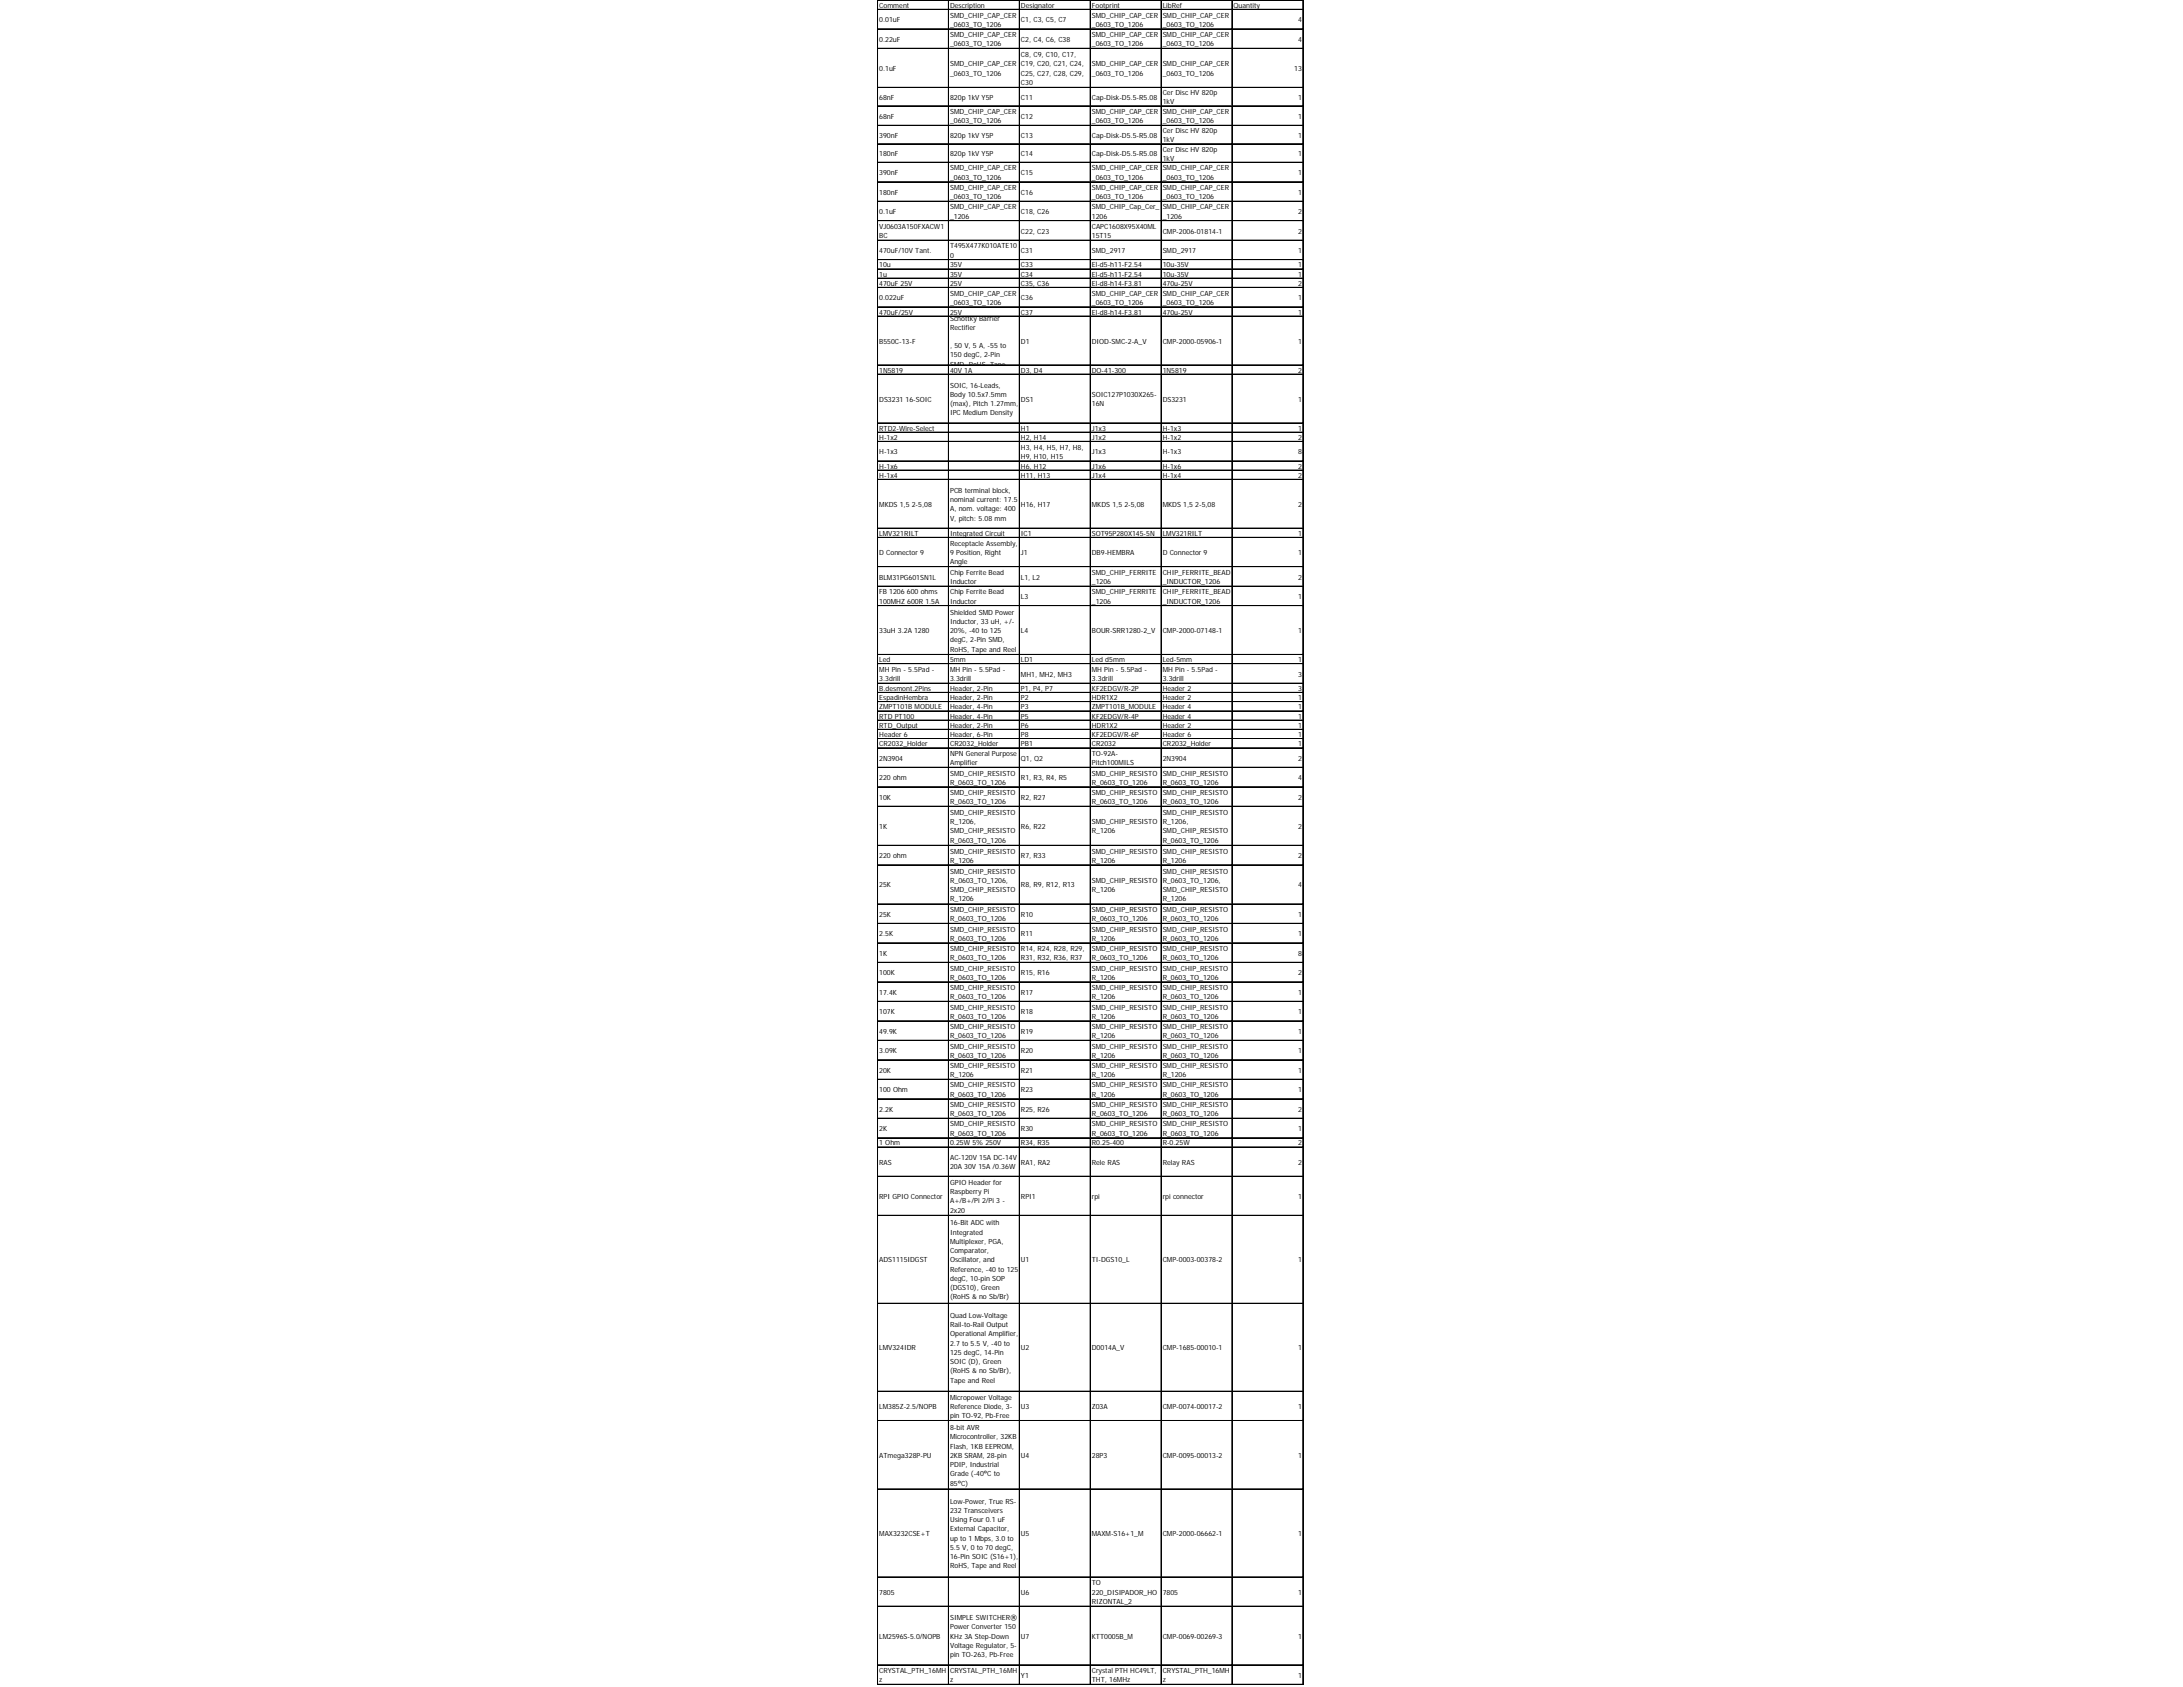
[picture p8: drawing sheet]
<svg xmlns="http://www.w3.org/2000/svg" width="279mm" height="216mm" viewBox="0 0 279 216" stroke-linecap="round" stroke-linejoin="round" font-family="sans-serif">
<defs><g id="words">
<g font-size=".9">
<text x="112.5" y="1">Comment</text>
<text x="112.5" y="2.8">0.01uF</text>
<text x="112.5" y="5.3">0.22uF</text>
<text x="121.6" y="1">Description</text>
<text x="121.6" y="2.2">SMD_CHIP_CAP_CER</text>
<text x="121.6" y="3.4">_0603_TO_1206</text>
<text x="121.6" y="4.7">SMD_CHIP_CAP_CER</text>
<text x="121.6" y="5.9">_0603_TO_1206</text>
<text x="130.7" y="1">Designator</text>
<text x="130.7" y="2.8">C1, C3, C5, C7</text>
<text x="130.7" y="5.3">C2, C4, C6, C38</text>
<text x="139.7" y="1">Footprint</text>
<text x="139.7" y="2.2">SMD_CHIP_CAP_CER</text>
<text x="139.7" y="3.4">_0603_TO_1206</text>
<text x="139.7" y="4.7">SMD_CHIP_CAP_CER</text>
<text x="139.7" y="5.9">_0603_TO_1206</text>
<text x="148.8" y="1">LibRef</text>
<text x="148.8" y="2.2">SMD_CHIP_CAP_CER</text>
<text x="148.8" y="3.4">_0603_TO_1206</text>
<text x="148.8" y="4.7">SMD_CHIP_CAP_CER</text>
<text x="148.8" y="5.9">_0603_TO_1206</text>
<text x="157.9" y="1">Quantity</text>
<text x="166.1" y="2.8">4</text>
<text x="166.1" y="5.3">4</text>
<text x="112.5" y="9.1">0.1uF</text>
<text x="121.6" y="8.5">SMD_CHIP_CAP_CER</text>
<text x="121.6" y="9.7">_0603_TO_1206</text>
<text x="130.7" y="7.3">C8, C9, C10, C17,</text>
<text x="130.7" y="8.5">C19, C20, C21, C24,</text>
<text x="130.7" y="9.7">C25, C27, C28, C29,</text>
<text x="130.7" y="10.8">C30</text>
<text x="139.7" y="8.5">SMD_CHIP_CAP_CER</text>
<text x="139.7" y="9.7">_0603_TO_1206</text>
<text x="148.8" y="8.5">SMD_CHIP_CAP_CER</text>
<text x="148.8" y="9.7">_0603_TO_1206</text>
<text x="165.6" y="9.1">13</text>
<text x="112.5" y="12.8">68nF</text>
<text x="112.5" y="15.2">68nF</text>
<text x="112.5" y="17.6">390nF</text>
<text x="121.6" y="12.8">820p 1kV Y5P</text>
<text x="121.6" y="14.6">SMD_CHIP_CAP_CER</text>
<text x="121.6" y="15.8">_0603_TO_1206</text>
<text x="121.6" y="17.6">820p 1kV Y5P</text>
<text x="130.7" y="12.8">C11</text>
<text x="130.7" y="15.2">C12</text>
<text x="130.7" y="17.6">C13</text>
<text x="139.7" y="12.8">Cap-Disk-D5.5-R5.08</text>
<text x="139.7" y="14.6">SMD_CHIP_CAP_CER</text>
<text x="139.7" y="15.8">_0603_TO_1206</text>
<text x="139.7" y="17.6">Cap-Disk-D5.5-R5.08</text>
<text x="148.8" y="12.2">Cer Disc HV 820p</text>
<text x="148.8" y="13.4">1kV</text>
<text x="148.8" y="14.6">SMD_CHIP_CAP_CER</text>
<text x="148.8" y="15.8">_0603_TO_1206</text>
<text x="148.8" y="17">Cer Disc HV 820p</text>
<text x="166.1" y="12.8">1</text>
<text x="166.1" y="15.2">1</text>
<text x="166.1" y="17.6">1</text>
<text x="112.5" y="20">180nF</text>
<text x="112.5" y="22.4">390nF</text>
<text x="121.6" y="20">820p 1kV Y5P</text>
<text x="121.6" y="21.8">SMD_CHIP_CAP_CER</text>
<text x="121.6" y="23">_0603_TO_1206</text>
<text x="130.7" y="20">C14</text>
<text x="130.7" y="22.4">C15</text>
<text x="139.7" y="20">Cap-Disk-D5.5-R5.08</text>
<text x="139.7" y="21.8">SMD_CHIP_CAP_CER</text>
<text x="139.7" y="23">_0603_TO_1206</text>
<text x="148.8" y="18.2">1kV</text>
<text x="148.8" y="19.4">Cer Disc HV 820p</text>
<text x="148.8" y="20.6">1kV</text>
<text x="148.8" y="21.8">SMD_CHIP_CAP_CER</text>
<text x="148.8" y="23">_0603_TO_1206</text>
<text x="166.1" y="20">1</text>
<text x="166.1" y="22.4">1</text>
<text x="112.5" y="24.9">180nF</text>
<text x="112.5" y="27.4">0.1uF</text>
<text x="112.5" y="29.3">VJ0603A150FXACW1</text>
<text x="121.6" y="24.3">SMD_CHIP_CAP_CER</text>
<text x="121.6" y="25.5">_0603_TO_1206</text>
<text x="121.6" y="26.8">SMD_CHIP_CAP_CER</text>
<text x="121.6" y="28">_1206</text>
<text x="130.7" y="24.9">C16</text>
<text x="130.7" y="27.4">C18, C26</text>
<text x="130.7" y="29.9">C22, C23</text>
<text x="139.7" y="24.3">SMD_CHIP_CAP_CER</text>
<text x="139.7" y="25.5">_0603_TO_1206</text>
<text x="139.7" y="26.8">SMD_CHIP_Cap_Cer_</text>
<text x="139.7" y="28">1206</text>
<text x="139.7" y="29.3">CAPC1608X95X40ML</text>
<text x="148.8" y="24.3">SMD_CHIP_CAP_CER</text>
<text x="148.8" y="25.5">_0603_TO_1206</text>
<text x="148.8" y="26.8">SMD_CHIP_CAP_CER</text>
<text x="148.8" y="28">_1206</text>
<text x="148.8" y="29.9">CMP-2006-01814-1</text>
<text x="166.1" y="24.9">1</text>
<text x="166.1" y="27.4">2</text>
<text x="166.1" y="29.9">2</text>
<text x="112.5" y="30.5">BC</text>
<text x="112.5" y="32.4">470uF/10V Tant.</text>
<text x="112.5" y="34.2">10u</text>
<text x="112.5" y="35.4">1u</text>
<text x="121.6" y="31.8">T495X477K010ATE10</text>
<text x="121.6" y="33">0</text>
<text x="121.6" y="34.2">35V</text>
<text x="121.6" y="35.4">35V</text>
<text x="130.7" y="32.4">C31</text>
<text x="130.7" y="34.2">C33</text>
<text x="130.7" y="35.4">C34</text>
<text x="139.7" y="30.5">15T15</text>
<text x="139.7" y="32.4">SMD_2917</text>
<text x="139.7" y="34.2">El-d5-h11-F2.54</text>
<text x="139.7" y="35.4">El-d5-h11-F2.54</text>
<text x="148.8" y="32.4">SMD_2917</text>
<text x="148.8" y="34.2">10u-35V</text>
<text x="148.8" y="35.4">10u-35V</text>
<text x="166.1" y="32.4">1</text>
<text x="166.1" y="34.2">1</text>
<text x="166.1" y="35.4">1</text>
<text x="112.5" y="36.6">470uF 25V</text>
<text x="112.5" y="38.4">0.022uF</text>
<text x="112.5" y="40.3">470uF/25V</text>
<text x="121.6" y="36.6">25V</text>
<text x="121.6" y="37.8">SMD_CHIP_CAP_CER</text>
<text x="121.6" y="39">_0603_TO_1206</text>
<text x="121.6" y="40.3">25V</text>
<text x="121.6" y="41">Schottky Barrier</text>
<text x="130.7" y="36.6">C35, C36</text>
<text x="130.7" y="38.4">C36</text>
<text x="130.7" y="40.3">C37</text>
<text x="139.7" y="36.6">El-d8-h14-F3.81</text>
<text x="139.7" y="37.8">SMD_CHIP_CAP_CER</text>
<text x="139.7" y="39">_0603_TO_1206</text>
<text x="139.7" y="40.3">El-d8-h14-F3.81</text>
<text x="148.8" y="36.6">470u-25V</text>
<text x="148.8" y="37.8">SMD_CHIP_CAP_CER</text>
<text x="148.8" y="39">_0603_TO_1206</text>
<text x="148.8" y="40.3">470u-25V</text>
<text x="166.1" y="36.6">2</text>
<text x="166.1" y="38.4">1</text>
<text x="166.1" y="40.3">1</text>
<text x="112.5" y="44">B550C-13-F</text>
<text x="112.5" y="47.7">1N5819</text>
<text x="121.6" y="42.2">Rectifier</text>
<text x="121.6" y="44.6">, 50 V, 5 A, -55 to</text>
<text x="121.6" y="45.8">150 degC, 2-Pin</text>
<text x="121.6" y="46.9">SMD, RoHS, Tape</text>
<text x="121.6" y="47.7">40V 1A</text>
<text x="130.7" y="44">D1</text>
<text x="130.7" y="47.7">D3, D4</text>
<text x="139.7" y="44">DIOD-SMC-2-A_V</text>
<text x="139.7" y="47.7">DO-41-300</text>
<text x="148.8" y="44">CMP-2000-05906-1</text>
<text x="148.8" y="47.7">1N5819</text>
<text x="166.1" y="44">1</text>
<text x="166.1" y="47.7">2</text>
<text x="112.5" y="51.4">DS3231 16-SOIC</text>
<text x="121.6" y="49.6">SOIC, 16-Leads,</text>
<text x="121.6" y="50.8">Body 10.5x7.5mm</text>
<text x="121.6" y="52">(max), Pitch 1.27mm,</text>
<text x="121.6" y="53.2">IPC Medium Density</text>
<text x="130.7" y="51.4">DS1</text>
<text x="139.7" y="50.8">SOIC127P1030X265-</text>
<text x="139.7" y="52">16N</text>
<text x="148.8" y="51.4">DS3231</text>
<text x="166.1" y="51.4">1</text>
<text x="112.5" y="55.1">RTD2-Wire-Select</text>
<text x="112.5" y="56.3">H-1x2</text>
<text x="112.5" y="58.1">H-1x3</text>
<text x="112.5" y="60">H-1x6</text>
<text x="130.7" y="55.1">H1</text>
<text x="130.7" y="56.3">H2, H14</text>
<text x="130.7" y="57.5">H3, H4, H5, H7, H8,</text>
<text x="130.7" y="58.7">H9, H10, H15</text>
<text x="130.7" y="60">H6, H12</text>
<text x="139.7" y="55.1">J1x3</text>
<text x="139.7" y="56.3">J1x2</text>
<text x="139.7" y="58.1">J1x3</text>
<text x="139.7" y="60">J1x6</text>
<text x="148.8" y="55.1">H-1x3</text>
<text x="148.8" y="56.3">H-1x2</text>
<text x="148.8" y="58.1">H-1x3</text>
<text x="148.8" y="60">H-1x6</text>
<text x="166.1" y="55.1">1</text>
<text x="166.1" y="56.3">2</text>
<text x="166.1" y="58.1">8</text>
<text x="166.1" y="60">2</text>
<text x="112.5" y="61.2">H-1x4</text>
<text x="112.5" y="64.9">MKDS 1,5 2-5,08</text>
<text x="121.6" y="63.1">PCB terminal block,</text>
<text x="121.6" y="64.3">nominal current: 17.5</text>
<text x="121.6" y="65.5">A, nom. voltage: 400</text>
<text x="130.7" y="61.2">H11, H13</text>
<text x="130.7" y="64.9">H16, H17</text>
<text x="139.7" y="61.2">J1x4</text>
<text x="139.7" y="64.9">MKDS 1,5 2-5,08</text>
<text x="148.8" y="61.2">H-1x4</text>
<text x="148.8" y="64.9">MKDS 1,5 2-5,08</text>
<text x="166.1" y="61.2">2</text>
<text x="166.1" y="64.9">2</text>
<text x="112.5" y="68.6">LMV321RILT</text>
<text x="112.5" y="71">D Connector 9</text>
<text x="121.6" y="66.6">V, pitch: 5.08 mm</text>
<text x="121.6" y="68.6">Integrated Circuit</text>
<text x="121.6" y="69.9">Receptacle Assembly,</text>
<text x="121.6" y="71">9 Position, Right</text>
<text x="130.7" y="68.6">IC1</text>
<text x="130.7" y="71">J1</text>
<text x="139.7" y="68.6">SOT95P280X145-5N</text>
<text x="139.7" y="71">DB9-HEMBRA</text>
<text x="148.8" y="68.6">LMV321RILT</text>
<text x="148.8" y="71">D Connector 9</text>
<text x="166.1" y="68.6">1</text>
<text x="166.1" y="71">1</text>
<text x="112.5" y="74.2">BLM31PG601SN1L</text>
<text x="112.5" y="76.1">FB 1206 600 ohms</text>
<text x="112.5" y="77.3">100MHZ 600R 1.5A</text>
<text x="121.6" y="72.2">Angle</text>
<text x="121.6" y="73.6">Chip Ferrite Bead</text>
<text x="121.6" y="74.8">Inductor</text>
<text x="121.6" y="76.1">Chip Ferrite Bead</text>
<text x="121.6" y="77.3">Inductor</text>
<text x="130.7" y="74.2">L1, L2</text>
<text x="130.7" y="76.7">L3</text>
<text x="139.7" y="73.6">SMD_CHIP_FERRITE</text>
<text x="139.7" y="74.8">_1206</text>
<text x="139.7" y="76.1">SMD_CHIP_FERRITE</text>
<text x="139.7" y="77.3">_1206</text>
<text x="148.8" y="73.6">CHIP_FERRITE_BEAD</text>
<text x="148.8" y="74.8">_INDUCTOR_1206</text>
<text x="148.8" y="76.1">CHIP_FERRITE_BEAD</text>
<text x="148.8" y="77.3">_INDUCTOR_1206</text>
<text x="166.1" y="74.2">2</text>
<text x="166.1" y="76.7">1</text>
<text x="112.5" y="81">33uH 3.2A 1280</text>
<text x="121.6" y="78.7">Shielded SMD Power</text>
<text x="121.6" y="79.8">Inductor, 33 uH, +/-</text>
<text x="121.6" y="81">20%, -40 to 125</text>
<text x="121.6" y="82.2">degC, 2-Pin SMD,</text>
<text x="121.6" y="83.4">RoHS, Tape and Reel</text>
<text x="130.7" y="81">L4</text>
<text x="139.7" y="81">BOUR-SRR1280-2_V</text>
<text x="148.8" y="81">CMP-2000-07148-1</text>
<text x="166.1" y="81">1</text>
<text x="112.5" y="84.7">Led</text>
<text x="112.5" y="86">MH Pin - 5.5Pad -</text>
<text x="112.5" y="87.2">3.3drill</text>
<text x="112.5" y="88.4">B.desmont.2Pins</text>
<text x="112.5" y="89.6">EspadinHembra</text>
<text x="121.6" y="84.7">5mm</text>
<text x="121.6" y="86">MH Pin - 5.5Pad -</text>
<text x="121.6" y="87.2">3.3drill</text>
<text x="121.6" y="88.4">Header, 2-Pin</text>
<text x="121.6" y="89.6">Header, 2-Pin</text>
<text x="130.7" y="84.7">LD1</text>
<text x="130.7" y="86.6">MH1, MH2, MH3</text>
<text x="130.7" y="88.4">P1, P4, P7</text>
<text x="130.7" y="89.6">P2</text>
<text x="139.7" y="84.7">Led d5mm</text>
<text x="139.7" y="86">MH Pin - 5.5Pad -</text>
<text x="139.7" y="87.2">3.3drill</text>
<text x="139.7" y="88.4">KF2EDGV/R-2P</text>
<text x="139.7" y="89.6">HDR1X2</text>
<text x="148.8" y="84.7">Led-5mm</text>
<text x="148.8" y="86">MH Pin - 5.5Pad -</text>
<text x="148.8" y="87.2">3.3drill</text>
<text x="148.8" y="88.4">Header 2</text>
<text x="148.8" y="89.6">Header 2</text>
<text x="166.1" y="84.7">1</text>
<text x="166.1" y="86.6">3</text>
<text x="166.1" y="88.4">3</text>
<text x="166.1" y="89.6">1</text>
<text x="112.5" y="90.8">ZMPT101B MODULE</text>
<text x="112.5" y="92">RTD PT100</text>
<text x="112.5" y="93.1">RTD_Output</text>
<text x="112.5" y="94.3">Header 6</text>
<text x="112.5" y="95.5">CR2032_Holder</text>
<text x="121.6" y="90.8">Header, 4-Pin</text>
<text x="121.6" y="92">Header, 4-Pin</text>
<text x="121.6" y="93.1">Header, 2-Pin</text>
<text x="121.6" y="94.3">Header, 6-Pin</text>
<text x="121.6" y="95.5">CR2032_Holder</text>
<text x="130.7" y="90.8">P3</text>
<text x="130.7" y="92">P5</text>
<text x="130.7" y="93.1">P6</text>
<text x="130.7" y="94.3">P8</text>
<text x="130.7" y="95.5">PB1</text>
<text x="139.7" y="90.8">ZMPT101B_MODULE</text>
<text x="139.7" y="92">KF2EDGV/R-4P</text>
<text x="139.7" y="93.1">HDR1X2</text>
<text x="139.7" y="94.3">KF2EDGV/R-6P</text>
<text x="139.7" y="95.5">CR2032</text>
<text x="148.8" y="90.8">Header 4</text>
<text x="148.8" y="92">Header 4</text>
<text x="148.8" y="93.1">Header 2</text>
<text x="148.8" y="94.3">Header 6</text>
<text x="148.8" y="95.5">CR2032_Holder</text>
<text x="166.1" y="90.8">1</text>
<text x="166.1" y="92">1</text>
<text x="166.1" y="93.1">1</text>
<text x="166.1" y="94.3">1</text>
<text x="166.1" y="95.5">1</text>
<text x="112.5" y="97.3">2N3904</text>
<text x="112.5" y="99.8">220 ohm</text>
<text x="121.6" y="96.8">NPN General Purpose</text>
<text x="121.6" y="97.9">Amplifier</text>
<text x="121.6" y="99.3">SMD_CHIP_RESISTO</text>
<text x="121.6" y="100.4">R_0603_TO_1206</text>
<text x="121.6" y="101.7">SMD_CHIP_RESISTO</text>
<text x="130.7" y="97.3">Q1, Q2</text>
<text x="130.7" y="99.8">R1, R3, R4, R5</text>
<text x="139.7" y="96.8">TO-92A-</text>
<text x="139.7" y="97.9">Pitch100MILS</text>
<text x="139.7" y="99.3">SMD_CHIP_RESISTO</text>
<text x="139.7" y="100.4">R_0603_TO_1206</text>
<text x="139.7" y="101.7">SMD_CHIP_RESISTO</text>
<text x="148.8" y="97.3">2N3904</text>
<text x="148.8" y="99.3">SMD_CHIP_RESISTO</text>
<text x="148.8" y="100.4">R_0603_TO_1206</text>
<text x="148.8" y="101.7">SMD_CHIP_RESISTO</text>
<text x="166.1" y="97.3">2</text>
<text x="166.1" y="99.8">4</text>
<text x="112.5" y="102.3">10K</text>
<text x="112.5" y="106.1">1K</text>
<text x="121.6" y="102.9">R_0603_TO_1206</text>
<text x="121.6" y="104.3">SMD_CHIP_RESISTO</text>
<text x="121.6" y="105.5">R_1206,</text>
<text x="121.6" y="106.7">SMD_CHIP_RESISTO</text>
<text x="121.6" y="107.8">R_0603_TO_1206</text>
<text x="130.7" y="102.3">R2, R27</text>
<text x="130.7" y="106.1">R6, R22</text>
<text x="139.7" y="102.9">R_0603_TO_1206</text>
<text x="139.7" y="105.5">SMD_CHIP_RESISTO</text>
<text x="139.7" y="106.7">R_1206</text>
<text x="148.8" y="102.9">R_0603_TO_1206</text>
<text x="148.8" y="104.3">SMD_CHIP_RESISTO</text>
<text x="148.8" y="105.5">R_1206,</text>
<text x="148.8" y="106.7">SMD_CHIP_RESISTO</text>
<text x="148.8" y="107.8">R_0603_TO_1206</text>
<text x="166.1" y="102.3">2</text>
<text x="166.1" y="106.1">2</text>
<text x="112.5" y="109.8">220 ohm</text>
<text x="112.5" y="113.6">25K</text>
<text x="121.6" y="109.2">SMD_CHIP_RESISTO</text>
<text x="121.6" y="110.4">R_1206</text>
<text x="121.6" y="111.8">SMD_CHIP_RESISTO</text>
<text x="121.6" y="113">R_0603_TO_1206,</text>
<text x="130.7" y="109.8">R7, R33</text>
<text x="130.7" y="113.6">R8, R9, R12, R13</text>
<text x="139.7" y="109.2">SMD_CHIP_RESISTO</text>
<text x="139.7" y="110.4">R_1206</text>
<text x="139.7" y="113">SMD_CHIP_RESISTO</text>
<text x="148.8" y="109.2">SMD_CHIP_RESISTO</text>
<text x="148.8" y="110.4">R_1206</text>
<text x="148.8" y="111.8">SMD_CHIP_RESISTO</text>
<text x="148.8" y="113">R_0603_TO_1206,</text>
<text x="166.1" y="109.8">2</text>
<text x="166.1" y="113.6">4</text>
<text x="112.5" y="117.3">25K</text>
<text x="112.5" y="119.8">2.5K</text>
<text x="121.6" y="114.2">SMD_CHIP_RESISTO</text>
<text x="121.6" y="115.3">R_1206</text>
<text x="121.6" y="116.7">SMD_CHIP_RESISTO</text>
<text x="121.6" y="117.9">R_0603_TO_1206</text>
<text x="121.6" y="119.2">SMD_CHIP_RESISTO</text>
<text x="130.7" y="117.3">R10</text>
<text x="130.7" y="119.8">R11</text>
<text x="139.7" y="114.2">R_1206</text>
<text x="139.7" y="116.7">SMD_CHIP_RESISTO</text>
<text x="139.7" y="117.9">R_0603_TO_1206</text>
<text x="139.7" y="119.2">SMD_CHIP_RESISTO</text>
<text x="148.8" y="114.2">SMD_CHIP_RESISTO</text>
<text x="148.8" y="115.3">R_1206</text>
<text x="148.8" y="116.7">SMD_CHIP_RESISTO</text>
<text x="148.8" y="117.9">R_0603_TO_1206</text>
<text x="148.8" y="119.2">SMD_CHIP_RESISTO</text>
<text x="166.1" y="117.3">1</text>
<text x="166.1" y="119.8">1</text>
<text x="112.5" y="122.3">1K</text>
<text x="112.5" y="124.8">100K</text>
<text x="121.6" y="120.4">R_0603_TO_1206</text>
<text x="121.6" y="121.7">SMD_CHIP_RESISTO</text>
<text x="121.6" y="122.9">R_0603_TO_1206</text>
<text x="121.6" y="124.2">SMD_CHIP_RESISTO</text>
<text x="121.6" y="125.4">R_0603_TO_1206</text>
<text x="130.7" y="121.7">R14, R24, R28, R29,</text>
<text x="130.7" y="122.9">R31, R32, R36, R37</text>
<text x="130.7" y="124.8">R15, R16</text>
<text x="139.7" y="120.4">R_1206</text>
<text x="139.7" y="121.7">SMD_CHIP_RESISTO</text>
<text x="139.7" y="122.9">R_0603_TO_1206</text>
<text x="139.7" y="124.2">SMD_CHIP_RESISTO</text>
<text x="139.7" y="125.4">R_1206</text>
<text x="148.8" y="120.4">R_0603_TO_1206</text>
<text x="148.8" y="121.7">SMD_CHIP_RESISTO</text>
<text x="148.8" y="122.9">R_0603_TO_1206</text>
<text x="148.8" y="124.2">SMD_CHIP_RESISTO</text>
<text x="148.8" y="125.4">R_0603_TO_1206</text>
<text x="166.1" y="122.3">8</text>
<text x="166.1" y="124.8">2</text>
<text x="112.5" y="127.3">17.4K</text>
<text x="112.5" y="129.8">107K</text>
<text x="121.6" y="126.7">SMD_CHIP_RESISTO</text>
<text x="121.6" y="127.9">R_0603_TO_1206</text>
<text x="121.6" y="129.2">SMD_CHIP_RESISTO</text>
<text x="121.6" y="130.4">R_0603_TO_1206</text>
<text x="121.6" y="131.7">SMD_CHIP_RESISTO</text>
<text x="130.7" y="127.3">R17</text>
<text x="130.7" y="129.8">R18</text>
<text x="139.7" y="126.7">SMD_CHIP_RESISTO</text>
<text x="139.7" y="127.9">R_1206</text>
<text x="139.7" y="129.2">SMD_CHIP_RESISTO</text>
<text x="139.7" y="130.4">R_1206</text>
<text x="139.7" y="131.7">SMD_CHIP_RESISTO</text>
<text x="148.8" y="126.7">SMD_CHIP_RESISTO</text>
<text x="148.8" y="127.9">R_0603_TO_1206</text>
<text x="148.8" y="129.2">SMD_CHIP_RESISTO</text>
<text x="148.8" y="130.4">R_0603_TO_1206</text>
<text x="148.8" y="131.7">SMD_CHIP_RESISTO</text>
<text x="166.1" y="127.3">1</text>
<text x="166.1" y="129.8">1</text>
<text x="112.5" y="132.3">49.9K</text>
<text x="112.5" y="134.8">3.09K</text>
<text x="112.5" y="137.3">20K</text>
<text x="121.6" y="132.9">R_0603_TO_1206</text>
<text x="121.6" y="134.2">SMD_CHIP_RESISTO</text>
<text x="121.6" y="135.4">R_0603_TO_1206</text>
<text x="121.6" y="136.7">SMD_CHIP_RESISTO</text>
<text x="121.6" y="137.9">R_1206</text>
<text x="130.7" y="132.3">R19</text>
<text x="130.7" y="134.8">R20</text>
<text x="130.7" y="137.3">R21</text>
<text x="139.7" y="132.9">R_1206</text>
<text x="139.7" y="134.2">SMD_CHIP_RESISTO</text>
<text x="139.7" y="135.4">R_1206</text>
<text x="139.7" y="136.7">SMD_CHIP_RESISTO</text>
<text x="139.7" y="137.9">R_1206</text>
<text x="148.8" y="132.9">R_0603_TO_1206</text>
<text x="148.8" y="134.2">SMD_CHIP_RESISTO</text>
<text x="148.8" y="135.4">R_0603_TO_1206</text>
<text x="148.8" y="136.7">SMD_CHIP_RESISTO</text>
<text x="148.8" y="137.9">R_1206</text>
<text x="166.1" y="132.3">1</text>
<text x="166.1" y="134.8">1</text>
<text x="166.1" y="137.3">1</text>
<text x="112.5" y="139.8">100 Ohm</text>
<text x="112.5" y="142.3">2.2K</text>
<text x="121.6" y="139.2">SMD_CHIP_RESISTO</text>
<text x="121.6" y="140.4">R_0603_TO_1206</text>
<text x="121.6" y="141.7">SMD_CHIP_RESISTO</text>
<text x="121.6" y="142.9">R_0603_TO_1206</text>
<text x="130.7" y="139.8">R23</text>
<text x="130.7" y="142.3">R25, R26</text>
<text x="139.7" y="139.2">SMD_CHIP_RESISTO</text>
<text x="139.7" y="140.4">R_1206</text>
<text x="139.7" y="141.7">SMD_CHIP_RESISTO</text>
<text x="139.7" y="142.9">R_0603_TO_1206</text>
<text x="148.8" y="139.2">SMD_CHIP_RESISTO</text>
<text x="148.8" y="140.4">R_0603_TO_1206</text>
<text x="148.8" y="141.7">SMD_CHIP_RESISTO</text>
<text x="148.8" y="142.9">R_0603_TO_1206</text>
<text x="166.1" y="139.8">1</text>
<text x="166.1" y="142.3">2</text>
<text x="112.5" y="144.8">2K</text>
<text x="112.5" y="146.6">1 Ohm</text>
<text x="112.5" y="149.1">RAS</text>
<text x="121.6" y="144.2">SMD_CHIP_RESISTO</text>
<text x="121.6" y="145.3">R_0603_TO_1206</text>
<text x="121.6" y="146.6">0.25W 5% 250V</text>
<text x="121.6" y="148.5">AC-120V 15A DC-14V</text>
<text x="121.6" y="149.6">20A 30V 15A /0.36W</text>
<text x="130.7" y="144.8">R30</text>
<text x="130.7" y="146.6">R34, R35</text>
<text x="130.7" y="149.1">RA1, RA2</text>
<text x="139.7" y="144.2">SMD_CHIP_RESISTO</text>
<text x="139.7" y="145.3">R_0603_TO_1206</text>
<text x="139.7" y="146.6">R0.25-400</text>
<text x="139.7" y="149.1">Rele RAS</text>
<text x="148.8" y="144.2">SMD_CHIP_RESISTO</text>
<text x="148.8" y="145.3">R_0603_TO_1206</text>
<text x="148.8" y="146.6">R-0.25W</text>
<text x="148.8" y="149.1">Relay RAS</text>
<text x="166.1" y="144.8">1</text>
<text x="166.1" y="146.6">2</text>
<text x="166.1" y="149.1">2</text>
<text x="112.5" y="153.4">RPI GPIO Connector</text>
<text x="121.6" y="151.7">GPIO Header for</text>
<text x="121.6" y="152.8">Raspberry Pi</text>
<text x="121.6" y="154">A+/B+/Pi 2/Pi 3 -</text>
<text x="121.6" y="155.2">2x20</text>
<text x="130.7" y="153.4">RPI1</text>
<text x="139.7" y="153.4">rpi</text>
<text x="148.8" y="153.4">rpi connector</text>
<text x="166.1" y="153.4">1</text>
<text x="112.5" y="161.6">ADS1115IDGST</text>
<text x="121.6" y="156.8">16-Bit ADC with</text>
<text x="121.6" y="158">Integrated</text>
<text x="121.6" y="159.2">Multiplexer, PGA,</text>
<text x="121.6" y="160.4">Comparator,</text>
<text x="121.6" y="161.6">Oscillator, and</text>
<text x="130.7" y="161.6">U1</text>
<text x="139.7" y="161.6">TI-DGS10_L</text>
<text x="148.8" y="161.6">CMP-0003-00378-2</text>
<text x="166.1" y="161.6">1</text>
<text x="121.6" y="162.7">Reference, -40 to 125</text>
<text x="121.6" y="163.9">degC, 10-pin SOP</text>
<text x="121.6" y="165.1">(DGS10), Green</text>
<text x="121.6" y="166.3">(RoHS &amp; no Sb/Br)</text>
<text x="112.5" y="172.8">LMV324IDR</text>
<text x="121.6" y="168.7">Quad Low-Voltage</text>
<text x="121.6" y="169.9">Rail-to-Rail Output</text>
<text x="121.6" y="171">Operational Amplifier,</text>
<text x="121.6" y="172.2">2.7 to 5.5 V, -40 to</text>
<text x="121.6" y="173.4">125 degC, 14-Pin</text>
<text x="130.7" y="172.8">U2</text>
<text x="139.7" y="172.8">D0014A_V</text>
<text x="148.8" y="172.8">CMP-1685-00010-1</text>
<text x="166.1" y="172.8">1</text>
<text x="121.6" y="174.6">SOIC (D), Green</text>
<text x="121.6" y="175.8">(RoHS &amp; no Sb/Br),</text>
<text x="121.6" y="176.9">Tape and Reel</text>
<text x="121.6" y="179.1">Micropower Voltage</text>
<text x="112.5" y="180.3">LM385Z-2.5/NOPB</text>
<text x="121.6" y="180.3">Reference Diode, 3-</text>
<text x="121.6" y="181.5">pin TO-92, Pb-Free</text>
<text x="121.6" y="183">8-bit AVR</text>
<text x="121.6" y="184.2">Microcontroller, 32KB</text>
<text x="121.6" y="185.4">Flash, 1KB EEPROM,</text>
<text x="130.7" y="180.3">U3</text>
<text x="139.7" y="180.3">Z03A</text>
<text x="148.8" y="180.3">CMP-0074-00017-2</text>
<text x="166.1" y="180.3">1</text>
<text x="112.5" y="186.6">ATmega328P-PU</text>
<text x="121.6" y="186.6">2KB SRAM, 28-pin</text>
<text x="121.6" y="187.8">PDIP, Industrial</text>
<text x="121.6" y="188.9">Grade (-40°C to</text>
<text x="121.6" y="190.1">85°C)</text>
<text x="130.7" y="186.6">U4</text>
<text x="139.7" y="186.6">28P3</text>
<text x="148.8" y="186.6">CMP-0095-00013-2</text>
<text x="166.1" y="186.6">1</text>
<text x="112.5" y="196.6">MAX3232CSE+T</text>
<text x="121.6" y="192.4">Low-Power, True RS-</text>
<text x="121.6" y="193.6">232 Transceivers</text>
<text x="121.6" y="194.8">Using Four 0.1 uF</text>
<text x="121.6" y="196">External Capacitor,</text>
<text x="121.6" y="197.2">up to 1 Mbps, 3.0 to</text>
<text x="130.7" y="196.6">U5</text>
<text x="139.7" y="196.6">MAXM-S16+1_M</text>
<text x="148.8" y="196.6">CMP-2000-06662-1</text>
<text x="166.1" y="196.6">1</text>
<text x="121.6" y="198.3">5.5 V, 0 to 70 degC,</text>
<text x="121.6" y="199.5">16-Pin SOIC (S16+1),</text>
<text x="121.6" y="200.7">RoHS, Tape and Reel</text>
<text x="139.7" y="202.9">TO</text>
<text x="112.5" y="204.1">7805</text>
<text x="112.5" y="209.7">LM2596S-5.0/NOPB</text>
<text x="121.6" y="207.3">SIMPLE SWITCHER®</text>
<text x="121.6" y="208.5">Power Converter 150</text>
<text x="121.6" y="209.7">KHz 3A Step-Down</text>
<text x="130.7" y="204.1">U6</text>
<text x="130.7" y="209.7">U7</text>
<text x="139.7" y="204.1">220_DISIPADOR_HO</text>
<text x="139.7" y="205.3">RIZONTAL_2</text>
<text x="139.7" y="209.7">KTT0005B_M</text>
<text x="148.8" y="204.1">7805</text>
<text x="148.8" y="209.7">CMP-0069-00269-3</text>
<text x="166.1" y="204.1">1</text>
<text x="166.1" y="209.7">1</text>
<text x="112.5" y="214.1">CRYSTAL_PTH_16MH</text>
<text x="112.5" y="215.3">z</text>
<text x="121.6" y="210.9">Voltage Regulator, 5-</text>
<text x="121.6" y="212.1">pin TO-263, Pb-Free</text>
<text x="121.6" y="214.1">CRYSTAL_PTH_16MH</text>
<text x="121.6" y="215.3">z</text>
<text x="130.7" y="214.7">Y1</text>
<text x="139.7" y="214.1">Crystal PTH HC49LT,</text>
<text x="139.7" y="215.3">THT, 16MHz</text>
<text x="148.8" y="214.1">CRYSTAL_PTH_16MH</text>
<text x="148.8" y="215.3">z</text>
<text x="166.1" y="214.7">1</text>
</g>
</g></defs>
<g fill="none" stroke="#000" stroke-width=".13">
<path d="M112.3 0v215.6M112.4 0v215.6M112.4 0h54.4M112.4 1.2h54.4M112.4 3.7h54.4M112.4 6.2h54.4M112.4 11.2h54.4M112.4 13.5h54.4M112.4 13.6h54.4M112.4 16h54.4M112.4 16.1h54.4M112.4 18.4h54.4"/>
<path d="M121.4 .1v215.5M130.5 .1v215.5M139.5 .1v215.5M139.6 .1v215.5M148.6 .1v215.5M157.7 .1v215.5M166.7 .1v215.5M166.8 .1v215.5M112.4 20.8h54.4M112.4 23.3h54.4M112.4 25.7h54.4M112.4 25.8h54.4"/>
<path d="M112.4 28.2h54.4M112.4 28.3h54.4M112.4 30.7h54.4M112.4 30.8h54.4M112.4 33.2h54.4M112.4 33.3h54.4M112.4 34.4h54.4M112.4 34.5h54.4M112.4 35.6h54.4M112.4 36.8h54.4M112.4 39.3h54.4M112.4 40.4h54.4"/>
<path d="M112.4 40.5h54.4M112.4 46.7h54.4M112.4 47.9h54.4M112.4 54.1h54.4M112.4 54.2h54.4M112.4 55.3h54.4M112.4 56.5h54.4M112.4 59h54.4M112.4 60.2h54.4M112.4 61.3h54.4M112.4 61.4h54.4M112.4 67.6h54.4"/>
<path d="M112.4 68.8h54.4M112.4 72.5h54.4M112.4 72.6h54.4M112.4 75h54.4M112.4 75.1h54.4M112.4 77.5h54.4M112.4 83.8h54.4M112.4 84.9h54.4M112.4 85h54.4M112.4 87.4h54.4M112.4 87.5h54.4M112.4 88.6h54.4"/>
<path d="M112.4 88.7h54.4M112.4 89.8h54.4M112.4 91h54.4M112.4 92.2h54.4M112.4 93.3h54.4M112.4 93.4h54.4M112.4 94.5h54.4M112.4 94.6h54.4M112.4 95.7h54.4M112.4 98.2h54.4M112.4 100.7h54.4M112.4 103.2h54.4"/>
<path d="M112.4 108.2h54.4M112.4 110.7h54.4M112.4 115.7h54.4M112.4 118.2h54.4M112.4 120.7h54.4M112.4 123.2h54.4M112.4 125.6h54.4M112.4 125.7h54.4M112.4 128.1h54.4M112.4 128.2h54.4M112.4 130.6h54.4M112.4 130.7h54.4"/>
<path d="M112.4 133.1h54.4M112.4 133.2h54.4M112.4 135.6h54.4M112.4 135.7h54.4M112.4 138.1h54.4M112.4 138.2h54.4M112.4 140.6h54.4M112.4 140.7h54.4M112.4 143.1h54.4M112.4 145.6h54.4M112.4 146.8h54.4M112.4 150.5h54.4"/>
<path d="M112.4 150.6h54.4M112.4 155.5h54.4M112.4 155.6h54.4M112.4 166.8h54.4M112.4 178h54.4M112.4 178.1h54.4M112.4 181.8h54.4M112.4 190.5h54.4M112.4 190.6h54.4M112.4 201.8h54.4M112.4 205.6h54.4M112.4 213.1h54.4"/>
<path d="M112.4 215.5h54.4M112.4 215.6h54.4"/>
</g>
<use href="#words"/>
</svg>
